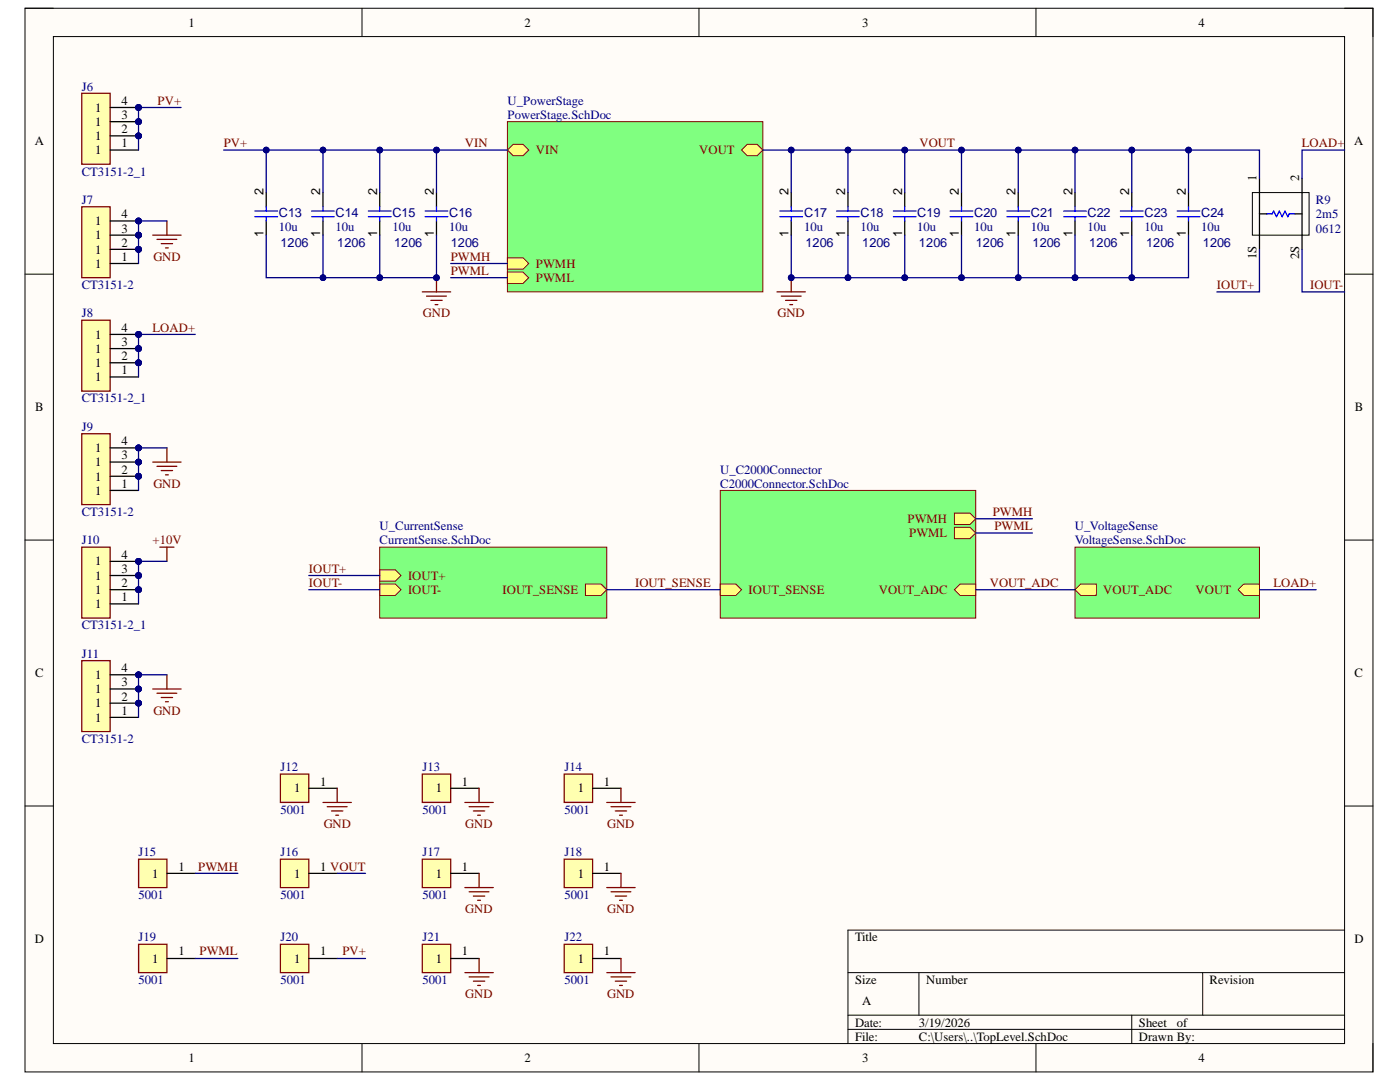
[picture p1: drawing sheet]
<svg xmlns="http://www.w3.org/2000/svg" width="279mm" height="216mm" viewBox="0 0 279 216" stroke-linecap="round" stroke-linejoin="round" font-family="sans-serif">
<defs><g id="words">
<g font-size="2.5">
<text x="37.6" y="5.3">1</text>
<text x="104.7" y="5.3">2</text>
<text x="172.1" y="5.3">3</text>
<text x="239.2" y="5.3">4</text>
<text x="19" y="22.3">1</text>
<text x="24.3" y="23.8">3</text>
<text x="24.3" y="20.9">4</text>
<text x="6.9" y="29">A</text>
<text x="19" y="28">1</text>
<text x="19" y="25.1">1</text>
<text x="24.3" y="29.4">1</text>
<text x="24.3" y="26.5">2</text>
<text x="270.2" y="29">A</text>
<text x="19" y="30.8">1</text>
<text x="52.6" y="39" transform="rotate(-90 52.6 39)">2</text>
<text x="63.9" y="39" transform="rotate(-90 63.9 39)">2</text>
<text x="75.3" y="39" transform="rotate(-90 75.3 39)">2</text>
<text x="86.6" y="39" transform="rotate(-90 86.6 39)">2</text>
<text x="157.4" y="39" transform="rotate(-90 157.4 39)">2</text>
<text x="168.7" y="39" transform="rotate(-90 168.7 39)">2</text>
<text x="180" y="39" transform="rotate(-90 180 39)">2</text>
<text x="191.4" y="39" transform="rotate(-90 191.4 39)">2</text>
<text x="202.7" y="39" transform="rotate(-90 202.7 39)">2</text>
<text x="214" y="39" transform="rotate(-90 214 39)">2</text>
<text x="225.3" y="39" transform="rotate(-90 225.3 39)">2</text>
<text x="236.7" y="39" transform="rotate(-90 236.7 39)">2</text>
<text x="250.8" y="36.2" transform="rotate(-90 250.8 36.2)">1</text>
<text x="259.2" y="36.2" transform="rotate(-90 259.2 36.2)">2</text>
<text x="19" y="47.8">1</text>
<text x="19" y="45">1</text>
<text x="24.3" y="46.4">3</text>
<text x="24.3" y="43.5">4</text>
<text x="52.6" y="47.3" transform="rotate(-90 52.6 47.3)">1</text>
<text x="63.9" y="47.3" transform="rotate(-90 63.9 47.3)">1</text>
<text x="75.3" y="47.3" transform="rotate(-90 75.3 47.3)">1</text>
<text x="86.6" y="47.3" transform="rotate(-90 86.6 47.3)">1</text>
<text x="157.4" y="47.3" transform="rotate(-90 157.4 47.3)">1</text>
<text x="168.7" y="47.3" transform="rotate(-90 168.7 47.3)">1</text>
<text x="180" y="47.3" transform="rotate(-90 180 47.3)">1</text>
<text x="191.4" y="47.3" transform="rotate(-90 191.4 47.3)">1</text>
<text x="202.7" y="47.3" transform="rotate(-90 202.7 47.3)">1</text>
<text x="214" y="47.3" transform="rotate(-90 214 47.3)">1</text>
<text x="225.3" y="47.3" transform="rotate(-90 225.3 47.3)">1</text>
<text x="236.7" y="47.3" transform="rotate(-90 236.7 47.3)">1</text>
<text x="19" y="53.4">1</text>
<text x="19" y="50.6">1</text>
<text x="24.3" y="52">1</text>
<text x="24.3" y="49.2">2</text>
<text x="250.8" y="51.7" transform="rotate(-90 250.8 51.7)">1S</text>
<text x="259.2" y="51.7" transform="rotate(-90 259.2 51.7)">2S</text>
<text x="19" y="70.4">1</text>
<text x="19" y="67.6">1</text>
<text x="24.3" y="71.8">2</text>
<text x="24.3" y="69">3</text>
<text x="24.3" y="66.2">4</text>
<text x="19" y="76.1">1</text>
<text x="19" y="73.3">1</text>
<text x="24.3" y="74.6">1</text>
<text x="7" y="82.1">B</text>
<text x="270.4" y="82.1">B</text>
<text x="24.3" y="88.8">4</text>
<text x="19" y="95.9">1</text>
<text x="19" y="93.1">1</text>
<text x="19" y="90.3">1</text>
<text x="24.3" y="94.5">2</text>
<text x="24.3" y="91.6">3</text>
<text x="19" y="98.7">1</text>
<text x="24.3" y="97.3">1</text>
<text x="19" y="112.8">1</text>
<text x="24.3" y="111.5">4</text>
<text x="19" y="118.5">1</text>
<text x="19" y="115.7">1</text>
<text x="24.3" y="119.9">1</text>
<text x="24.3" y="117.1">2</text>
<text x="24.3" y="114.3">3</text>
<text x="19" y="121.4">1</text>
<text x="7" y="135.1">C</text>
<text x="19" y="135.5">1</text>
<text x="24.3" y="136.9">3</text>
<text x="24.3" y="134.1">4</text>
<text x="270.3" y="135.1">C</text>
<text x="19" y="141.1">1</text>
<text x="19" y="138.3">1</text>
<text x="24.3" y="142.6">1</text>
<text x="24.3" y="139.8">2</text>
<text x="19" y="144">1</text>
<text x="58.7" y="158.1">1</text>
<text x="63.9" y="156.8">1</text>
<text x="87" y="158.1">1</text>
<text x="92.2" y="156.8">1</text>
<text x="115.3" y="158.1">1</text>
<text x="120.5" y="156.8">1</text>
<text x="35.6" y="173.8">1</text>
<text x="63.9" y="173.8">1 VOUT</text>
<text x="92.2" y="173.8">1</text>
<text x="120.5" y="173.8">1</text>
<text x="30.4" y="175.1">1</text>
<text x="58.7" y="175.1">1</text>
<text x="87" y="175.1">1</text>
<text x="115.3" y="175.1">1</text>
<text x="6.9" y="188.2">D</text>
<text x="35.6" y="190.7">1</text>
<text x="63.9" y="190.7">1</text>
<text x="92.2" y="190.7">1</text>
<text x="120.5" y="190.7">1</text>
<text x="170.6" y="187.9">Title</text>
<text x="270.3" y="188.2">D</text>
<text x="30.4" y="192.1">1</text>
<text x="58.7" y="192.1">1</text>
<text x="87" y="192.1">1</text>
<text x="115.3" y="192.1">1</text>
<text x="170.6" y="196.3">Size</text>
<text x="184.8" y="196.3">Number</text>
<text x="241.4" y="196.3">Revision</text>
<text x="172.1" y="200.6">A</text>
<text x="170.6" y="204.9">Date:</text>
<text x="170.6" y="207.6">File:</text>
<text x="183.4" y="204.9">3/19/2026</text>
<text x="183.4" y="207.6">C:\Users\..\TopLevel.SchDoc</text>
<text x="227.3" y="204.9">Sheet</text>
<text x="227.3" y="207.6">Drawn By:</text>
<text x="234.9" y="204.9">of</text>
<text x="37.6" y="211.9">1</text>
<text x="104.7" y="211.9">2</text>
<text x="172.1" y="211.9">3</text>
<text x="239.2" y="211.9">4</text>
</g>
<g font-size="2.5" fill="#000080">
<text x="16.3" y="18.1">J6</text>
<text x="101.3" y="20.9">U_PowerStage</text>
<text x="101.3" y="23.8">PowerStage.SchDoc</text>
<text x="16.3" y="35.1">CT3151-2_1</text>
<text x="16.3" y="40.7">J7</text>
<text x="262.6" y="40.7">R9</text>
<text x="55.6" y="46.1">10u</text>
<text x="55.6" y="43.3">C13</text>
<text x="67" y="46.1">10u</text>
<text x="67" y="43.3">C14</text>
<text x="78.3" y="46.1">10u</text>
<text x="78.3" y="43.3">C15</text>
<text x="89.6" y="46.1">10u</text>
<text x="89.6" y="43.3">C16</text>
<text x="160.5" y="46.1">10u</text>
<text x="160.5" y="43.3">C17</text>
<text x="171.7" y="46.1">10u</text>
<text x="171.7" y="43.3">C18</text>
<text x="183.1" y="46.1">10u</text>
<text x="183.1" y="43.3">C19</text>
<text x="194.4" y="46.1">10u</text>
<text x="194.4" y="43.3">C20</text>
<text x="205.7" y="46.1">10u</text>
<text x="205.7" y="43.3">C21</text>
<text x="217.1" y="46.1">10u</text>
<text x="217.1" y="43.3">C22</text>
<text x="228.4" y="46.1">10u</text>
<text x="228.4" y="43.3">C23</text>
<text x="239.7" y="46.1">10u</text>
<text x="239.7" y="43.3">C24</text>
<text x="262.6" y="43.5">2m5</text>
<text x="262.6" y="46.4">0612</text>
<text x="56" y="49.2">1206</text>
<text x="67.3" y="49.2">1206</text>
<text x="78.6" y="49.2">1206</text>
<text x="90" y="49.2">1206</text>
<text x="160.7" y="49.2">1206</text>
<text x="172.1" y="49.2">1206</text>
<text x="183.4" y="49.2">1206</text>
<text x="194.7" y="49.2">1206</text>
<text x="206.1" y="49.2">1206</text>
<text x="217.4" y="49.2">1206</text>
<text x="228.7" y="49.2">1206</text>
<text x="240.1" y="49.2">1206</text>
<text x="16.3" y="57.6">CT3151-2</text>
<text x="16.3" y="63.3">J8</text>
<text x="16.3" y="80.3">CT3151-2_1</text>
<text x="16.3" y="86">J9</text>
<text x="143.7" y="94.5">U_C2000Connector</text>
<text x="143.7" y="97.3">C2000Connector.SchDoc</text>
<text x="16.3" y="102.9">CT3151-2</text>
<text x="75.8" y="105.8">U_CurrentSense</text>
<text x="214.5" y="105.8">U_VoltageSense</text>
<text x="16.3" y="108.6">J10</text>
<text x="75.8" y="108.6">CurrentSense.SchDoc</text>
<text x="214.5" y="108.6">VoltageSense.SchDoc</text>
<text x="16.3" y="125.6">CT3151-2_1</text>
<text x="16.3" y="131.2">J11</text>
<text x="16.3" y="148.2">CT3151-2</text>
<text x="56" y="153.9">J12</text>
<text x="84.3" y="153.9">J13</text>
<text x="112.6" y="153.9">J14</text>
<text x="56" y="162.4">5001</text>
<text x="84.3" y="162.4">5001</text>
<text x="112.6" y="162.4">5001</text>
<text x="27.6" y="170.9">J15</text>
<text x="56" y="170.9">J16</text>
<text x="84.3" y="170.9">J17</text>
<text x="112.6" y="170.9">J18</text>
<text x="27.6" y="179.3">5001</text>
<text x="56" y="179.3">5001</text>
<text x="84.3" y="179.3">5001</text>
<text x="112.6" y="179.3">5001</text>
<text x="27.6" y="187.9">J19</text>
<text x="56" y="187.9">J20</text>
<text x="84.3" y="187.9">J21</text>
<text x="112.6" y="187.9">J22</text>
<text x="27.6" y="196.3">5001</text>
<text x="56" y="196.3">5001</text>
<text x="84.3" y="196.3">5001</text>
<text x="112.6" y="196.3">5001</text>
</g>
<g font-size="2.5" fill="#800000">
<text x="31.5" y="20.9">PV+</text>
<text x="44.6" y="29.4">PV+</text>
<text x="92.8" y="29.4">VIN</text>
<text x="183.5" y="29.4">VOUT</text>
<text x="259.8" y="29.4">LOAD+</text>
<text x="107" y="30.8">VIN</text>
<text x="139.5" y="30.8">VOUT</text>
<text x="30.6" y="52">GND</text>
<text x="90" y="52">PWMH</text>
<text x="107" y="53.4">PWMH</text>
<text x="90" y="54.9">PWML</text>
<text x="107" y="56.3">PWML</text>
<text x="242.8" y="57.6">IOUT+</text>
<text x="261.4" y="57.6">IOUT-</text>
<text x="84.4" y="63.3">GND</text>
<text x="155.2" y="63.3">GND</text>
<text x="30.4" y="66.2">LOAD+</text>
<text x="30.6" y="97.3">GND</text>
<text x="181.1" y="104.4">PWMH</text>
<text x="181.5" y="107.2">PWML</text>
<text x="198.1" y="102.9">PWMH</text>
<text x="198.5" y="105.8">PWML</text>
<text x="30.4" y="108.6">+10V</text>
<text x="61.6" y="114.3">IOUT+</text>
<text x="61.6" y="117.1">IOUT-</text>
<text x="81.4" y="115.7">IOUT+</text>
<text x="81.4" y="118.5">IOUT-</text>
<text x="100.3" y="118.5">IOUT_SENSE</text>
<text x="126.7" y="117.1">IOUT_SENSE</text>
<text x="149.4" y="118.5">IOUT_SENSE</text>
<text x="175.4" y="118.5">VOUT_ADC</text>
<text x="197.5" y="117.1">VOUT_ADC</text>
<text x="220.2" y="118.5">VOUT_ADC</text>
<text x="238.6" y="118.5">VOUT</text>
<text x="254.2" y="117.1">LOAD+</text>
<text x="30.6" y="142.6">GND</text>
<text x="64.6" y="165.2">GND</text>
<text x="92.8" y="165.2">GND</text>
<text x="121.2" y="165.2">GND</text>
<text x="39.6" y="173.8">PWMH</text>
<text x="92.8" y="182.2">GND</text>
<text x="121.2" y="182.2">GND</text>
<text x="39.8" y="190.7">PWML</text>
<text x="68.3" y="190.7">PV+</text>
<text x="92.8" y="199.2">GND</text>
<text x="121.2" y="199.2">GND</text>
</g>
</g></defs>
<path d="M5 1.6h269v212.3h-269z" fill-rule="evenodd" fill="#fffcf8"/>
<path d="M5 1.6h269v212.3h-269z" fill="none" stroke="#000" stroke-width=".2"/>
<path d="M10.7 7.3h257.6v200.9h-257.6z" fill-rule="evenodd" fill="#fffcf8"/>
<g fill="none" stroke="#000" stroke-width=".2">
<path d="M5 1.6h5.7M10.7 7.3h257.6v200.9h-257.6zM72.2 1.6v5.7M139.5 1.6v5.7M206.8 1.6v5.7M268.3 1.6h5.7v5.7M5 54.7h5.7M268.3 54.7h5.7M5 107.8h5.7M268.3 107.8h5.7M5 160.8h5.7M268.3 160.8h5.7"/>
<path d="M169.2 194.1h99.1M183.4 194.1v8.5M240 194.1v8.5M268.3 185.6h-99.1v22.6M72.2 208.2v5.7M139.5 208.2v5.7M169.2 202.6h99.1M169.2 205.4h99.1M206.8 208.2v5.7M225.9 202.6v5.6M274 208.2v5.7"/>
</g>
<path d="M101.3 24.3h50.9v33.9h-50.9z" fill-rule="evenodd" fill="#80ff80"/>
<path d="M101.3 24.3h50.9v33.9h-50.9z" fill="none" stroke="#800000" stroke-width=".2"/>
<path d="M101.3 51.4h3.1l1.1 1.2-1.1 1.1h-3.1z" fill-rule="evenodd" fill="#ffff80"/>
<path d="M101.3 51.4h3.1l1.1 1.2-1.1 1.1h-3.1z" fill="none" stroke="#800000" stroke-width=".2"/>
<path d="M101.3 54.3h3.1l1.1 1.1-1.1 1.1h-3.1z" fill-rule="evenodd" fill="#ffff80"/>
<path d="M101.3 54.3h3.1l1.1 1.1-1.1 1.1h-3.1z" fill="none" stroke="#800000" stroke-width=".2"/>
<path d="M101.3 29.9l1.1-1.1h2l1.1 1.1-1.1 1.2h-2z" fill-rule="evenodd" fill="#ffff80"/>
<path d="M101.3 29.9l1.1-1.1h2l1.1 1.1-1.1 1.2h-2z" fill="none" stroke="#800000" stroke-width=".2"/>
<path d="M149.1 28.8h2l1.1 1.1-1.1 1.2h-2l-1.1-1.2z" fill-rule="evenodd" fill="#ffff80"/>
<path d="M149.1 28.8h2l1.1 1.1-1.1 1.2h-2l-1.1-1.2z" fill="none" stroke="#800000" stroke-width=".2"/>
<circle cx="27.6" cy="49.7" r=".57" fill="#000080"/>
<circle cx="27.6" cy="49.7" r=".57" fill="none" stroke="#000080" stroke-width=".2"/>
<circle cx="27.6" cy="46.9" r=".57" fill="#000080"/>
<circle cx="27.6" cy="46.9" r=".57" fill="none" stroke="#000080" stroke-width=".2"/>
<circle cx="27.6" cy="44.1" r=".57" fill="#000080"/>
<circle cx="27.6" cy="44.1" r=".57" fill="none" stroke="#000080" stroke-width=".2"/>
<path d="M16.3 41.3h5.7v14.1h-5.7z" fill-rule="evenodd" fill="#ffffb0"/>
<path d="M16.3 41.3h5.7v14.1h-5.7z" fill="none" stroke="#800000" stroke-width=".25"/>
<path d="M22 52.6h5.6M22 49.8h5.6" fill="none" stroke="#000" stroke-width=".25"/>
<circle cx="27.6" cy="49.7" r=".57" fill="#000080"/>
<circle cx="27.6" cy="49.7" r=".57" fill="none" stroke="#000080" stroke-width=".2"/>
<path d="M22 46.9h5.6" fill="none" stroke="#000" stroke-width=".25"/>
<circle cx="27.6" cy="46.9" r=".57" fill="#000080"/>
<circle cx="27.6" cy="46.9" r=".57" fill="none" stroke="#000080" stroke-width=".2"/>
<path d="M22 44.1h5.6" fill="none" stroke="#000" stroke-width=".25"/>
<circle cx="27.6" cy="44.1" r=".57" fill="#000080"/>
<circle cx="27.6" cy="44.1" r=".57" fill="none" stroke="#000080" stroke-width=".2"/>
<circle cx="27.6" cy="95" r=".57" fill="#000080"/>
<circle cx="27.6" cy="95" r=".57" fill="none" stroke="#000080" stroke-width=".2"/>
<circle cx="27.6" cy="92.2" r=".57" fill="#000080"/>
<circle cx="27.6" cy="92.2" r=".57" fill="none" stroke="#000080" stroke-width=".2"/>
<circle cx="27.6" cy="89.4" r=".57" fill="#000080"/>
<circle cx="27.6" cy="89.4" r=".57" fill="none" stroke="#000080" stroke-width=".2"/>
<path d="M16.3 86.5h5.7v14.2h-5.7z" fill-rule="evenodd" fill="#ffffb0"/>
<path d="M16.3 86.5h5.7v14.2h-5.7z" fill="none" stroke="#800000" stroke-width=".25"/>
<path d="M22 97.9h5.6M22 95h5.6" fill="none" stroke="#000" stroke-width=".25"/>
<circle cx="27.6" cy="95" r=".57" fill="#000080"/>
<circle cx="27.6" cy="95" r=".57" fill="none" stroke="#000080" stroke-width=".2"/>
<path d="M22 92.2h5.6" fill="none" stroke="#000" stroke-width=".25"/>
<circle cx="27.6" cy="92.2" r=".57" fill="#000080"/>
<circle cx="27.6" cy="92.2" r=".57" fill="none" stroke="#000080" stroke-width=".2"/>
<path d="M22 89.4h5.6" fill="none" stroke="#000" stroke-width=".25"/>
<circle cx="27.6" cy="89.4" r=".57" fill="#000080"/>
<circle cx="27.6" cy="89.4" r=".57" fill="none" stroke="#000080" stroke-width=".2"/>
<circle cx="27.6" cy="72.4" r=".57" fill="#000080"/>
<circle cx="27.6" cy="72.4" r=".57" fill="none" stroke="#000080" stroke-width=".2"/>
<circle cx="27.6" cy="69.6" r=".57" fill="#000080"/>
<circle cx="27.6" cy="69.6" r=".57" fill="none" stroke="#000080" stroke-width=".2"/>
<circle cx="27.6" cy="66.7" r=".57" fill="#000080"/>
<circle cx="27.6" cy="66.7" r=".57" fill="none" stroke="#000080" stroke-width=".2"/>
<path d="M16.3 63.9h5.7v14.2h-5.7z" fill-rule="evenodd" fill="#ffffb0"/>
<path d="M16.3 63.9h5.7v14.2h-5.7z" fill="none" stroke="#800000" stroke-width=".25"/>
<path d="M22 75.2h5.6M22 72.4h5.6" fill="none" stroke="#000" stroke-width=".25"/>
<circle cx="27.6" cy="72.4" r=".57" fill="#000080"/>
<circle cx="27.6" cy="72.4" r=".57" fill="none" stroke="#000080" stroke-width=".2"/>
<path d="M22 69.6h5.6" fill="none" stroke="#000" stroke-width=".25"/>
<circle cx="27.6" cy="69.6" r=".57" fill="#000080"/>
<circle cx="27.6" cy="69.6" r=".57" fill="none" stroke="#000080" stroke-width=".2"/>
<path d="M22 66.7h5.6" fill="none" stroke="#000" stroke-width=".25"/>
<circle cx="27.6" cy="66.7" r=".57" fill="#000080"/>
<circle cx="27.6" cy="66.7" r=".57" fill="none" stroke="#000080" stroke-width=".2"/>
<circle cx="27.6" cy="27.1" r=".57" fill="#000080"/>
<circle cx="27.6" cy="27.1" r=".57" fill="none" stroke="#000080" stroke-width=".2"/>
<circle cx="27.6" cy="24.3" r=".57" fill="#000080"/>
<circle cx="27.6" cy="24.3" r=".57" fill="none" stroke="#000080" stroke-width=".2"/>
<circle cx="27.6" cy="21.4" r=".57" fill="#000080"/>
<circle cx="27.6" cy="21.4" r=".57" fill="none" stroke="#000080" stroke-width=".2"/>
<path d="M16.3 18.6h5.7v14.2h-5.7z" fill-rule="evenodd" fill="#ffffb0"/>
<path d="M16.3 18.6h5.7v14.2h-5.7z" fill="none" stroke="#800000" stroke-width=".25"/>
<path d="M22 29.9h5.6M22 27.1h5.6" fill="none" stroke="#000" stroke-width=".25"/>
<circle cx="27.6" cy="27.1" r=".57" fill="#000080"/>
<circle cx="27.6" cy="27.1" r=".57" fill="none" stroke="#000080" stroke-width=".2"/>
<path d="M22 24.3h5.6" fill="none" stroke="#000" stroke-width=".25"/>
<circle cx="27.6" cy="24.3" r=".57" fill="#000080"/>
<circle cx="27.6" cy="24.3" r=".57" fill="none" stroke="#000080" stroke-width=".2"/>
<path d="M22 21.4h5.6" fill="none" stroke="#000" stroke-width=".25"/>
<circle cx="27.6" cy="21.4" r=".57" fill="#000080"/>
<circle cx="27.6" cy="21.4" r=".57" fill="none" stroke="#000080" stroke-width=".2"/>
<path d="M30.5 46.9h5.6M31.3 47.8h4M32.2 48.6h2.2M33 49.5h.6M33.3 44.1v2.8M30.5 92.2h5.6M31.3 93.1h4M32.2 93.9h2.2M33 94.7h.6M33.3 89.4v2.8" fill="none" stroke="#800000" stroke-width=".25"/>
<path d="M27.6 171.4h5.7v5.7h-5.7z" fill-rule="evenodd" fill="#ffffb0"/>
<path d="M27.6 171.4h5.7v5.7h-5.7z" fill="none" stroke="#800000" stroke-width=".25"/>
<path d="M33.3 174.3h5.7" fill="none" stroke="#000" stroke-width=".25"/>
<path d="M27.6 188.4h5.7v5.7h-5.7z" fill-rule="evenodd" fill="#ffffb0"/>
<path d="M27.6 188.4h5.7v5.7h-5.7z" fill="none" stroke="#800000" stroke-width=".25"/>
<path d="M33.3 191.3h5.7" fill="none" stroke="#000" stroke-width=".25"/>
<path d="M56 154.5h5.6v5.6h-5.6z" fill-rule="evenodd" fill="#ffffb0"/>
<path d="M56 154.5h5.6v5.6h-5.6z" fill="none" stroke="#800000" stroke-width=".25"/>
<path d="M61.6 157.3h5.7" fill="none" stroke="#000" stroke-width=".25"/>
<path d="M56 171.4h5.6v5.7h-5.6z" fill-rule="evenodd" fill="#ffffb0"/>
<path d="M56 171.4h5.6v5.7h-5.6z" fill="none" stroke="#800000" stroke-width=".25"/>
<path d="M61.6 174.3h5.7" fill="none" stroke="#000" stroke-width=".25"/>
<path d="M56 188.4h5.6v5.7h-5.6z" fill-rule="evenodd" fill="#ffffb0"/>
<path d="M56 188.4h5.6v5.7h-5.6z" fill="none" stroke="#800000" stroke-width=".25"/>
<path d="M61.6 191.3h5.7" fill="none" stroke="#000" stroke-width=".25"/>
<path d="M84.3 154.5h5.6v5.6h-5.6z" fill-rule="evenodd" fill="#ffffb0"/>
<path d="M84.3 154.5h5.6v5.6h-5.6z" fill="none" stroke="#800000" stroke-width=".25"/>
<path d="M89.9 157.3h5.7" fill="none" stroke="#000" stroke-width=".25"/>
<path d="M84.3 171.4h5.6v5.7h-5.6z" fill-rule="evenodd" fill="#ffffb0"/>
<path d="M84.3 171.4h5.6v5.7h-5.6z" fill="none" stroke="#800000" stroke-width=".25"/>
<path d="M89.9 174.3h5.7" fill="none" stroke="#000" stroke-width=".25"/>
<path d="M84.3 188.4h5.6v5.7h-5.6z" fill-rule="evenodd" fill="#ffffb0"/>
<path d="M84.3 188.4h5.6v5.7h-5.6z" fill="none" stroke="#800000" stroke-width=".25"/>
<path d="M89.9 191.3h5.7" fill="none" stroke="#000" stroke-width=".25"/>
<path d="M112.6 154.5h5.7v5.6h-5.7z" fill-rule="evenodd" fill="#ffffb0"/>
<path d="M112.6 154.5h5.7v5.6h-5.7z" fill="none" stroke="#800000" stroke-width=".25"/>
<path d="M118.3 157.3h5.6" fill="none" stroke="#000" stroke-width=".25"/>
<path d="M112.6 171.4h5.7v5.7h-5.7z" fill-rule="evenodd" fill="#ffffb0"/>
<path d="M112.6 171.4h5.7v5.7h-5.7z" fill="none" stroke="#800000" stroke-width=".25"/>
<path d="M118.3 174.3h5.6" fill="none" stroke="#000" stroke-width=".25"/>
<path d="M112.6 188.4h5.7v5.7h-5.7z" fill-rule="evenodd" fill="#ffffb0"/>
<g fill="none" stroke="#800000" stroke-width=".25">
<path d="M67.3 157.3v2.8M95.6 157.3v2.8M123.9 157.3v2.8M64.5 160.1h5.6M65.3 161h4M66.2 161.8h2.2M67 162.7h.6M92.8 160.1h5.6M92.8 177.1h5.6M93.6 161h4M93.6 177.9h4M94.5 161.8h2.2"/>
<path d="M94.5 178.8h2.2M95.3 162.7h.6M95.3 179.6h.6M95.6 174.3v2.8M121.1 160.1h5.7M121.1 177.1h5.7M121.9 161h4M121.9 177.9h4M122.8 161.8h2.3M122.8 178.8h2.3M123.6 162.7h.6M123.6 179.6h.6"/>
<path d="M123.9 174.3v2.8M92.8 194.1h5.6M93.6 194.9h4M94.5 195.8h2.2M95.3 196.6h.6M95.6 191.3v2.8M112.6 188.4h5.7v5.7h-5.7zM121.1 194.1h5.7M121.9 194.9h4M122.8 195.8h2.3M123.6 196.6h.6M123.9 191.3v2.8"/>
</g>
<path d="M118.3 191.3h5.6" fill="none" stroke="#000" stroke-width=".25"/>
<path d="M75.8 109.2h45.3v14.1h-45.3z" fill-rule="evenodd" fill="#80ff80"/>
<path d="M75.8 109.2h45.3v14.1h-45.3z" fill="none" stroke="#800000" stroke-width=".2"/>
<path d="M75.8 113.7h3.1l1.1 1.1-1.1 1.2h-3.1z" fill-rule="evenodd" fill="#ffff80"/>
<path d="M75.8 113.7h3.1l1.1 1.1-1.1 1.2h-3.1z" fill="none" stroke="#800000" stroke-width=".2"/>
<path d="M75.8 116.5h3.1l1.1 1.2-1.1 1.1h-3.1z" fill-rule="evenodd" fill="#ffff80"/>
<path d="M75.8 116.5h3.1l1.1 1.2-1.1 1.1h-3.1z" fill="none" stroke="#800000" stroke-width=".2"/>
<path d="M116.8 116.5h3.2l1.1 1.2-1.1 1.1h-3.2z" fill-rule="evenodd" fill="#ffff80"/>
<path d="M116.8 116.5h3.2l1.1 1.2-1.1 1.1h-3.2z" fill="none" stroke="#800000" stroke-width=".2"/>
<path d="M143.7 97.9h51v25.4h-51z" fill-rule="evenodd" fill="#80ff80"/>
<path d="M143.7 97.9h51v25.4h-51z" fill="none" stroke="#800000" stroke-width=".2"/>
<path d="M190.5 117.7l1.1-1.2h3.1v2.3h-3.1z" fill-rule="evenodd" fill="#ffff80"/>
<path d="M190.5 117.7l1.1-1.2h3.1v2.3h-3.1z" fill="none" stroke="#800000" stroke-width=".2"/>
<path d="M190.5 102.4h3.1l1.1 1.1-1.1 1.1h-3.1z" fill-rule="evenodd" fill="#ffff80"/>
<path d="M190.5 102.4h3.1l1.1 1.1-1.1 1.1h-3.1z" fill="none" stroke="#800000" stroke-width=".2"/>
<path d="M143.7 116.5h3.2l1.1 1.2-1.1 1.1h-3.2z" fill-rule="evenodd" fill="#ffff80"/>
<path d="M143.7 116.5h3.2l1.1 1.2-1.1 1.1h-3.2z" fill="none" stroke="#800000" stroke-width=".2"/>
<path d="M190.5 105.2h3.1l1.1 1.1-1.1 1.2h-3.1z" fill-rule="evenodd" fill="#ffff80"/>
<path d="M190.5 105.2h3.1l1.1 1.1-1.1 1.2h-3.1z" fill="none" stroke="#800000" stroke-width=".2"/>
<path d="M214.5 109.2h36.9v14.1h-36.9z" fill-rule="evenodd" fill="#80ff80"/>
<path d="M214.5 109.2h36.9v14.1h-36.9z" fill="none" stroke="#800000" stroke-width=".2"/>
<path d="M247.1 117.7l1.1-1.2h3.2v2.3h-3.2z" fill-rule="evenodd" fill="#ffff80"/>
<path d="M247.1 117.7l1.1-1.2h3.2v2.3h-3.2z" fill="none" stroke="#800000" stroke-width=".2"/>
<path d="M214.5 117.7l1.2-1.2h3.1v2.3h-3.1z" fill-rule="evenodd" fill="#ffff80"/>
<path d="M214.5 117.7l1.2-1.2h3.1v2.3h-3.1z" fill="none" stroke="#800000" stroke-width=".2"/>
<g fill="none" stroke="#000" stroke-width=".25">
<path d="M53.1 38.4v2.9M64.5 38.4v2.9M75.8 38.4v2.9M87.1 38.4v2.9M157.9 38.4v2.9M169.2 38.4v2.9M251.4 35.6v14.2M259.9 35.6v14.2M53.1 44.1v2.8M64.5 44.1v2.8M75.8 44.1v2.8M87.1 44.1v2.8"/>
<path d="M157.9 44.1v2.8M169.2 44.1v2.8M251.4 42.7h1.4M258.4 42.7h1.5"/>
</g>
<g fill="none" stroke="#00f" stroke-width=".25">
<path d="M50.9 42.1h4.5M50.9 43.2h4.5M53.1 41.3v.8M53.1 43.2v.9M62.2 42.1h4.5M62.2 43.2h4.5M64.5 41.3v.8M64.5 43.2v.9M73.5 42.1h4.6M73.5 43.2h4.6M75.8 41.3v.8M75.8 43.2v.9"/>
<path d="M84.8 42.1h4.6M84.8 43.2h4.6M87.1 41.3v.8M87.1 43.2v.9M155.6 42.1h4.6M155.6 43.2h4.6M157.9 41.3v.8M157.9 43.2v.9M167 42.1h4.5M167 43.2h4.5M169.2 41.3v.8M169.2 43.2v.9"/>
<path d="M252.8 42.7h1.1l.3-.6 .5 1.1 .6-1.1 .6 1.1 .5-1.1 .6 1.1 .3-.5h1.1"/>
</g>
<path d="M249.9 38.4h11.4v8.5h-11.4z" fill="none" stroke="#000" stroke-width=".2"/>
<path d="M84.3 58.2h5.6M85.1 59.1h4M86 59.9h2.2M87.1 55.4v2.8M86.8 60.8h.6" fill="none" stroke="#800000" stroke-width=".25"/>
<circle cx="87.1" cy="55.4" r=".57" fill="#000080"/>
<circle cx="87.1" cy="55.4" r=".57" fill="none" stroke="#000080" stroke-width=".2"/>
<path d="M155.1 58.2h5.6M155.9 59.1h4M156.8 59.9h2.2M157.9 55.4v2.8M157.6 60.8h.6" fill="none" stroke="#800000" stroke-width=".25"/>
<circle cx="157.9" cy="55.4" r=".57" fill="#000080"/>
<circle cx="157.9" cy="55.4" r=".57" fill="none" stroke="#000080" stroke-width=".2"/>
<circle cx="27.6" cy="140.3" r=".57" fill="#000080"/>
<circle cx="27.6" cy="140.3" r=".57" fill="none" stroke="#000080" stroke-width=".2"/>
<circle cx="27.6" cy="137.5" r=".57" fill="#000080"/>
<circle cx="27.6" cy="137.5" r=".57" fill="none" stroke="#000080" stroke-width=".2"/>
<circle cx="27.6" cy="134.6" r=".57" fill="#000080"/>
<circle cx="27.6" cy="134.6" r=".57" fill="none" stroke="#000080" stroke-width=".2"/>
<path d="M16.3 131.8h5.7v14.2h-5.7z" fill-rule="evenodd" fill="#ffffb0"/>
<path d="M16.3 131.8h5.7v14.2h-5.7z" fill="none" stroke="#800000" stroke-width=".25"/>
<path d="M22 143.1h5.6M22 140.3h5.6" fill="none" stroke="#000" stroke-width=".25"/>
<circle cx="27.6" cy="140.3" r=".57" fill="#000080"/>
<circle cx="27.6" cy="140.3" r=".57" fill="none" stroke="#000080" stroke-width=".2"/>
<path d="M22 137.5h5.6" fill="none" stroke="#000" stroke-width=".25"/>
<circle cx="27.6" cy="137.5" r=".57" fill="#000080"/>
<circle cx="27.6" cy="137.5" r=".57" fill="none" stroke="#000080" stroke-width=".2"/>
<path d="M22 134.6h5.6" fill="none" stroke="#000" stroke-width=".25"/>
<circle cx="27.6" cy="134.6" r=".57" fill="#000080"/>
<circle cx="27.6" cy="134.6" r=".57" fill="none" stroke="#000080" stroke-width=".2"/>
<circle cx="27.6" cy="117.7" r=".57" fill="#000080"/>
<circle cx="27.6" cy="117.7" r=".57" fill="none" stroke="#000080" stroke-width=".2"/>
<circle cx="27.6" cy="114.8" r=".57" fill="#000080"/>
<circle cx="27.6" cy="114.8" r=".57" fill="none" stroke="#000080" stroke-width=".2"/>
<circle cx="27.6" cy="112" r=".57" fill="#000080"/>
<circle cx="27.6" cy="112" r=".57" fill="none" stroke="#000080" stroke-width=".2"/>
<path d="M16.3 109.2h5.7v14.1h-5.7z" fill-rule="evenodd" fill="#ffffb0"/>
<path d="M16.3 109.2h5.7v14.1h-5.7z" fill="none" stroke="#800000" stroke-width=".25"/>
<path d="M22 117.7h5.6M22 120.5h5.6" fill="none" stroke="#000" stroke-width=".25"/>
<circle cx="27.6" cy="117.7" r=".57" fill="#000080"/>
<circle cx="27.6" cy="117.7" r=".57" fill="none" stroke="#000080" stroke-width=".2"/>
<path d="M22 114.8h5.6" fill="none" stroke="#000" stroke-width=".25"/>
<circle cx="27.6" cy="114.8" r=".57" fill="#000080"/>
<circle cx="27.6" cy="114.8" r=".57" fill="none" stroke="#000080" stroke-width=".2"/>
<path d="M22 112h5.6" fill="none" stroke="#000" stroke-width=".25"/>
<circle cx="27.6" cy="112" r=".57" fill="#000080"/>
<circle cx="27.6" cy="112" r=".57" fill="none" stroke="#000080" stroke-width=".2"/>
<path d="M31.9 109.2h2.8M33.3 109.2v2.8M30.5 137.5h5.6M31.3 138.3h4M32.2 139.2h2.2M33.3 134.6v2.9M33 140h.6" fill="none" stroke="#800000" stroke-width=".25"/>
<path d="M180.6 38.4v2.9M191.9 38.4v2.9M203.2 38.4v2.9M214.5 38.4v2.9M225.9 38.4v2.9M237.2 38.4v2.9M180.6 44.1v2.8M191.9 44.1v2.8M203.2 44.1v2.8M214.5 44.1v2.8M225.9 44.1v2.8M237.2 44.1v2.8" fill="none" stroke="#000" stroke-width=".25"/>
<g fill="none" stroke="#00f" stroke-width=".25">
<path d="M178.3 42.1h4.5M178.3 43.2h4.5M180.6 41.3v.8M180.6 43.2v.9M189.6 42.1h4.6M189.6 43.2h4.6M191.9 41.3v.8M191.9 43.2v.9M200.9 42.1h4.6M200.9 43.2h4.6M203.2 41.3v.8M203.2 43.2v.9"/>
<path d="M212.3 42.1h4.5M212.3 43.2h4.5M214.5 41.3v.8M214.5 43.2v.9M223.6 42.1h4.5M223.6 43.2h4.5M225.9 41.3v.8M225.9 43.2v.9M234.9 42.1h4.6M234.9 43.2h4.6M237.2 41.3v.8M237.2 43.2v.9"/>
</g>
<path d="M27.6 27.1v2.8" fill="none" stroke="#000080" stroke-width=".25"/>
<circle cx="27.6" cy="27.1" r=".57" fill="#000080"/>
<circle cx="27.6" cy="27.1" r=".57" fill="none" stroke="#000080" stroke-width=".2"/>
<path d="M27.6 24.3v2.8" fill="none" stroke="#000080" stroke-width=".25"/>
<circle cx="27.6" cy="24.3" r=".57" fill="#000080"/>
<circle cx="27.6" cy="24.3" r=".57" fill="none" stroke="#000080" stroke-width=".2"/>
<circle cx="27.6" cy="27.1" r=".57" fill="#000080"/>
<circle cx="27.6" cy="27.1" r=".57" fill="none" stroke="#000080" stroke-width=".2"/>
<path d="M27.6 21.4v2.9" fill="none" stroke="#000080" stroke-width=".25"/>
<circle cx="27.6" cy="21.4" r=".57" fill="#000080"/>
<circle cx="27.6" cy="21.4" r=".57" fill="none" stroke="#000080" stroke-width=".2"/>
<circle cx="27.6" cy="24.3" r=".57" fill="#000080"/>
<circle cx="27.6" cy="24.3" r=".57" fill="none" stroke="#000080" stroke-width=".2"/>
<path d="M27.6 49.8v2.8" fill="none" stroke="#000080" stroke-width=".25"/>
<circle cx="27.6" cy="49.7" r=".57" fill="#000080"/>
<circle cx="27.6" cy="49.7" r=".57" fill="none" stroke="#000080" stroke-width=".2"/>
<path d="M27.6 46.9v2.9" fill="none" stroke="#000080" stroke-width=".25"/>
<circle cx="27.6" cy="49.7" r=".57" fill="#000080"/>
<circle cx="27.6" cy="49.7" r=".57" fill="none" stroke="#000080" stroke-width=".2"/>
<circle cx="27.6" cy="46.9" r=".57" fill="#000080"/>
<circle cx="27.6" cy="46.9" r=".57" fill="none" stroke="#000080" stroke-width=".2"/>
<path d="M27.6 72.4v2.8" fill="none" stroke="#000080" stroke-width=".25"/>
<circle cx="27.6" cy="72.4" r=".57" fill="#000080"/>
<circle cx="27.6" cy="72.4" r=".57" fill="none" stroke="#000080" stroke-width=".2"/>
<path d="M27.6 69.6v2.8" fill="none" stroke="#000080" stroke-width=".25"/>
<circle cx="27.6" cy="72.4" r=".57" fill="#000080"/>
<circle cx="27.6" cy="72.4" r=".57" fill="none" stroke="#000080" stroke-width=".2"/>
<circle cx="27.6" cy="69.6" r=".57" fill="#000080"/>
<circle cx="27.6" cy="69.6" r=".57" fill="none" stroke="#000080" stroke-width=".2"/>
<path d="M27.6 66.7v2.9" fill="none" stroke="#000080" stroke-width=".25"/>
<circle cx="27.6" cy="69.6" r=".57" fill="#000080"/>
<circle cx="27.6" cy="69.6" r=".57" fill="none" stroke="#000080" stroke-width=".2"/>
<circle cx="27.6" cy="66.7" r=".57" fill="#000080"/>
<circle cx="27.6" cy="66.7" r=".57" fill="none" stroke="#000080" stroke-width=".2"/>
<path d="M27.6 95v2.9" fill="none" stroke="#000080" stroke-width=".25"/>
<circle cx="27.6" cy="95" r=".57" fill="#000080"/>
<circle cx="27.6" cy="95" r=".57" fill="none" stroke="#000080" stroke-width=".2"/>
<path d="M27.6 92.2v2.8" fill="none" stroke="#000080" stroke-width=".25"/>
<circle cx="27.6" cy="95" r=".57" fill="#000080"/>
<circle cx="27.6" cy="95" r=".57" fill="none" stroke="#000080" stroke-width=".2"/>
<circle cx="27.6" cy="92.2" r=".57" fill="#000080"/>
<circle cx="27.6" cy="92.2" r=".57" fill="none" stroke="#000080" stroke-width=".2"/>
<path d="M27.6 89.4v2.8" fill="none" stroke="#000080" stroke-width=".25"/>
<circle cx="27.6" cy="92.2" r=".57" fill="#000080"/>
<circle cx="27.6" cy="92.2" r=".57" fill="none" stroke="#000080" stroke-width=".2"/>
<circle cx="27.6" cy="89.4" r=".57" fill="#000080"/>
<circle cx="27.6" cy="89.4" r=".57" fill="none" stroke="#000080" stroke-width=".2"/>
<g fill="none" stroke="#000080" stroke-width=".25">
<path d="M268.3 29.9h-8.4v5.7M89.9 52.6h11.4M89.9 55.4h11.4M251.4 49.8v8.4h-8.5M259.9 49.8v8.4h8.4M27.6 117.7v2.8M61.6 117.7h14.2M61.6 114.8h14.2M121.1 117.7h22.6M194.7 117.7h19.8M194.7 106.3h11.3M194.7 103.5h11.3"/>
<path d="M251.4 117.7h11.3M39 174.3h8.5M67.3 174.3h5.7M39 191.3h8.5M67.3 191.3h5.7"/>
</g>
<circle cx="27.6" cy="117.7" r=".57" fill="#000080"/>
<circle cx="27.6" cy="117.7" r=".57" fill="none" stroke="#000080" stroke-width=".2"/>
<path d="M27.6 114.8v2.9" fill="none" stroke="#000080" stroke-width=".25"/>
<circle cx="27.6" cy="117.7" r=".57" fill="#000080"/>
<circle cx="27.6" cy="117.7" r=".57" fill="none" stroke="#000080" stroke-width=".2"/>
<circle cx="27.6" cy="114.8" r=".57" fill="#000080"/>
<circle cx="27.6" cy="114.8" r=".57" fill="none" stroke="#000080" stroke-width=".2"/>
<path d="M27.6 112v2.8" fill="none" stroke="#000080" stroke-width=".25"/>
<circle cx="27.6" cy="114.8" r=".57" fill="#000080"/>
<circle cx="27.6" cy="114.8" r=".57" fill="none" stroke="#000080" stroke-width=".2"/>
<circle cx="27.6" cy="112" r=".57" fill="#000080"/>
<circle cx="27.6" cy="112" r=".57" fill="none" stroke="#000080" stroke-width=".2"/>
<path d="M27.6 140.3v2.8" fill="none" stroke="#000080" stroke-width=".25"/>
<circle cx="27.6" cy="140.3" r=".57" fill="#000080"/>
<circle cx="27.6" cy="140.3" r=".57" fill="none" stroke="#000080" stroke-width=".2"/>
<path d="M27.6 137.5v2.8" fill="none" stroke="#000080" stroke-width=".25"/>
<circle cx="27.6" cy="140.3" r=".57" fill="#000080"/>
<circle cx="27.6" cy="140.3" r=".57" fill="none" stroke="#000080" stroke-width=".2"/>
<circle cx="27.6" cy="137.5" r=".57" fill="#000080"/>
<circle cx="27.6" cy="137.5" r=".57" fill="none" stroke="#000080" stroke-width=".2"/>
<path d="M27.6 134.6v2.9" fill="none" stroke="#000080" stroke-width=".25"/>
<circle cx="27.6" cy="137.5" r=".57" fill="#000080"/>
<circle cx="27.6" cy="137.5" r=".57" fill="none" stroke="#000080" stroke-width=".2"/>
<circle cx="27.6" cy="134.6" r=".57" fill="#000080"/>
<circle cx="27.6" cy="134.6" r=".57" fill="none" stroke="#000080" stroke-width=".2"/>
<path d="M53.1 29.9v8.5" fill="none" stroke="#000080" stroke-width=".25"/>
<circle cx="53.1" cy="29.9" r=".57" fill="#000080"/>
<circle cx="53.1" cy="29.9" r=".57" fill="none" stroke="#000080" stroke-width=".2"/>
<path d="M53.1 46.9v8.5h34v-8.5" fill="none" stroke="#000080" stroke-width=".25"/>
<circle cx="64.5" cy="55.4" r=".57" fill="#000080"/>
<circle cx="64.5" cy="55.4" r=".57" fill="none" stroke="#000080" stroke-width=".2"/>
<circle cx="75.8" cy="55.4" r=".57" fill="#000080"/>
<circle cx="75.8" cy="55.4" r=".57" fill="none" stroke="#000080" stroke-width=".2"/>
<circle cx="87.1" cy="55.4" r=".57" fill="#000080"/>
<circle cx="87.1" cy="55.4" r=".57" fill="none" stroke="#000080" stroke-width=".2"/>
<path d="M157.9 46.9v8.5h34v-8.5" fill="none" stroke="#000080" stroke-width=".25"/>
<circle cx="157.9" cy="55.4" r=".57" fill="#000080"/>
<circle cx="157.9" cy="55.4" r=".57" fill="none" stroke="#000080" stroke-width=".2"/>
<circle cx="169.2" cy="55.4" r=".57" fill="#000080"/>
<circle cx="169.2" cy="55.4" r=".57" fill="none" stroke="#000080" stroke-width=".2"/>
<circle cx="180.6" cy="55.4" r=".57" fill="#000080"/>
<circle cx="180.6" cy="55.4" r=".57" fill="none" stroke="#000080" stroke-width=".2"/>
<circle cx="191.9" cy="55.4" r=".57" fill="#000080"/>
<circle cx="191.9" cy="55.4" r=".57" fill="none" stroke="#000080" stroke-width=".2"/>
<path d="M64.5 46.9v8.5" fill="none" stroke="#000080" stroke-width=".25"/>
<circle cx="64.5" cy="55.4" r=".57" fill="#000080"/>
<circle cx="64.5" cy="55.4" r=".57" fill="none" stroke="#000080" stroke-width=".2"/>
<path d="M64.5 29.9v8.5" fill="none" stroke="#000080" stroke-width=".25"/>
<circle cx="64.5" cy="29.9" r=".57" fill="#000080"/>
<circle cx="64.5" cy="29.9" r=".57" fill="none" stroke="#000080" stroke-width=".2"/>
<path d="M75.8 46.9v8.5" fill="none" stroke="#000080" stroke-width=".25"/>
<circle cx="75.8" cy="55.4" r=".57" fill="#000080"/>
<circle cx="75.8" cy="55.4" r=".57" fill="none" stroke="#000080" stroke-width=".2"/>
<path d="M75.8 29.9v8.5" fill="none" stroke="#000080" stroke-width=".25"/>
<circle cx="75.8" cy="29.9" r=".57" fill="#000080"/>
<circle cx="75.8" cy="29.9" r=".57" fill="none" stroke="#000080" stroke-width=".2"/>
<path d="M87.1 29.9v8.5" fill="none" stroke="#000080" stroke-width=".25"/>
<circle cx="87.1" cy="29.9" r=".57" fill="#000080"/>
<circle cx="87.1" cy="29.9" r=".57" fill="none" stroke="#000080" stroke-width=".2"/>
<path d="M44.6 29.9h56.7" fill="none" stroke="#000080" stroke-width=".25"/>
<circle cx="53.1" cy="29.9" r=".57" fill="#000080"/>
<circle cx="53.1" cy="29.9" r=".57" fill="none" stroke="#000080" stroke-width=".2"/>
<circle cx="64.5" cy="29.9" r=".57" fill="#000080"/>
<circle cx="64.5" cy="29.9" r=".57" fill="none" stroke="#000080" stroke-width=".2"/>
<circle cx="75.8" cy="29.9" r=".57" fill="#000080"/>
<circle cx="75.8" cy="29.9" r=".57" fill="none" stroke="#000080" stroke-width=".2"/>
<circle cx="87.1" cy="29.9" r=".57" fill="#000080"/>
<circle cx="87.1" cy="29.9" r=".57" fill="none" stroke="#000080" stroke-width=".2"/>
<path d="M152.2 29.9h99.2v5.7" fill="none" stroke="#000080" stroke-width=".25"/>
<circle cx="157.9" cy="29.9" r=".57" fill="#000080"/>
<circle cx="157.9" cy="29.9" r=".57" fill="none" stroke="#000080" stroke-width=".2"/>
<circle cx="169.2" cy="29.9" r=".57" fill="#000080"/>
<circle cx="169.2" cy="29.9" r=".57" fill="none" stroke="#000080" stroke-width=".2"/>
<circle cx="180.6" cy="29.9" r=".57" fill="#000080"/>
<circle cx="180.6" cy="29.9" r=".57" fill="none" stroke="#000080" stroke-width=".2"/>
<circle cx="191.9" cy="29.9" r=".57" fill="#000080"/>
<circle cx="191.9" cy="29.9" r=".57" fill="none" stroke="#000080" stroke-width=".2"/>
<circle cx="203.2" cy="29.9" r=".56" fill="#000080"/>
<circle cx="203.2" cy="29.9" r=".56" fill="none" stroke="#000080" stroke-width=".2"/>
<circle cx="214.5" cy="29.9" r=".57" fill="#000080"/>
<circle cx="214.5" cy="29.9" r=".57" fill="none" stroke="#000080" stroke-width=".2"/>
<circle cx="225.9" cy="29.9" r=".57" fill="#000080"/>
<circle cx="225.9" cy="29.9" r=".57" fill="none" stroke="#000080" stroke-width=".2"/>
<circle cx="237.2" cy="29.9" r=".56" fill="#000080"/>
<circle cx="237.2" cy="29.9" r=".56" fill="none" stroke="#000080" stroke-width=".2"/>
<path d="M157.9 29.9v8.5" fill="none" stroke="#000080" stroke-width=".25"/>
<circle cx="157.9" cy="29.9" r=".57" fill="#000080"/>
<circle cx="157.9" cy="29.9" r=".57" fill="none" stroke="#000080" stroke-width=".2"/>
<path d="M169.2 46.9v8.5" fill="none" stroke="#000080" stroke-width=".25"/>
<circle cx="169.2" cy="55.4" r=".57" fill="#000080"/>
<circle cx="169.2" cy="55.4" r=".57" fill="none" stroke="#000080" stroke-width=".2"/>
<path d="M169.2 29.9v8.5" fill="none" stroke="#000080" stroke-width=".25"/>
<circle cx="169.2" cy="29.9" r=".57" fill="#000080"/>
<circle cx="169.2" cy="29.9" r=".57" fill="none" stroke="#000080" stroke-width=".2"/>
<path d="M180.6 46.9v8.5" fill="none" stroke="#000080" stroke-width=".25"/>
<circle cx="180.6" cy="55.4" r=".57" fill="#000080"/>
<circle cx="180.6" cy="55.4" r=".57" fill="none" stroke="#000080" stroke-width=".2"/>
<path d="M180.6 29.9v8.5" fill="none" stroke="#000080" stroke-width=".25"/>
<circle cx="180.6" cy="29.9" r=".57" fill="#000080"/>
<circle cx="180.6" cy="29.9" r=".57" fill="none" stroke="#000080" stroke-width=".2"/>
<path d="M191.9 29.9v8.5" fill="none" stroke="#000080" stroke-width=".25"/>
<circle cx="191.9" cy="29.9" r=".57" fill="#000080"/>
<circle cx="191.9" cy="29.9" r=".57" fill="none" stroke="#000080" stroke-width=".2"/>
<path d="M203.2 46.9v8.5h-11.3" fill="none" stroke="#000080" stroke-width=".25"/>
<circle cx="203.2" cy="55.4" r=".56" fill="#000080"/>
<circle cx="203.2" cy="55.4" r=".56" fill="none" stroke="#000080" stroke-width=".2"/>
<circle cx="191.9" cy="55.4" r=".57" fill="#000080"/>
<circle cx="191.9" cy="55.4" r=".57" fill="none" stroke="#000080" stroke-width=".2"/>
<path d="M214.5 46.9v8.5h-11.3" fill="none" stroke="#000080" stroke-width=".25"/>
<circle cx="214.5" cy="55.4" r=".57" fill="#000080"/>
<circle cx="214.5" cy="55.4" r=".57" fill="none" stroke="#000080" stroke-width=".2"/>
<circle cx="203.2" cy="55.4" r=".56" fill="#000080"/>
<circle cx="203.2" cy="55.4" r=".56" fill="none" stroke="#000080" stroke-width=".2"/>
<path d="M225.9 46.9v8.5h-11.4" fill="none" stroke="#000080" stroke-width=".25"/>
<circle cx="225.9" cy="55.4" r=".57" fill="#000080"/>
<circle cx="225.9" cy="55.4" r=".57" fill="none" stroke="#000080" stroke-width=".2"/>
<circle cx="214.5" cy="55.4" r=".57" fill="#000080"/>
<circle cx="214.5" cy="55.4" r=".57" fill="none" stroke="#000080" stroke-width=".2"/>
<path d="M237.2 46.9v8.5h-11.3" fill="none" stroke="#000080" stroke-width=".25"/>
<circle cx="225.9" cy="55.4" r=".57" fill="#000080"/>
<circle cx="225.9" cy="55.4" r=".57" fill="none" stroke="#000080" stroke-width=".2"/>
<path d="M203.2 29.9v8.5" fill="none" stroke="#000080" stroke-width=".25"/>
<circle cx="203.2" cy="29.9" r=".56" fill="#000080"/>
<circle cx="203.2" cy="29.9" r=".56" fill="none" stroke="#000080" stroke-width=".2"/>
<path d="M214.5 29.9v8.5" fill="none" stroke="#000080" stroke-width=".25"/>
<circle cx="214.5" cy="29.9" r=".57" fill="#000080"/>
<circle cx="214.5" cy="29.9" r=".57" fill="none" stroke="#000080" stroke-width=".2"/>
<path d="M225.9 29.9v8.5" fill="none" stroke="#000080" stroke-width=".25"/>
<circle cx="225.9" cy="29.9" r=".57" fill="#000080"/>
<circle cx="225.9" cy="29.9" r=".57" fill="none" stroke="#000080" stroke-width=".2"/>
<path d="M237.2 29.9v8.5" fill="none" stroke="#000080" stroke-width=".25"/>
<circle cx="237.2" cy="29.9" r=".56" fill="#000080"/>
<circle cx="237.2" cy="29.9" r=".56" fill="none" stroke="#000080" stroke-width=".2"/>
<path d="M27.6 44.1h5.7" fill="none" stroke="#000080" stroke-width=".25"/>
<circle cx="27.6" cy="44.1" r=".57" fill="#000080"/>
<circle cx="27.6" cy="44.1" r=".57" fill="none" stroke="#000080" stroke-width=".2"/>
<path d="M27.6 44.1v2.8" fill="none" stroke="#000080" stroke-width=".25"/>
<circle cx="27.6" cy="46.9" r=".57" fill="#000080"/>
<circle cx="27.6" cy="46.9" r=".57" fill="none" stroke="#000080" stroke-width=".2"/>
<circle cx="27.6" cy="44.1" r=".57" fill="#000080"/>
<circle cx="27.6" cy="44.1" r=".57" fill="none" stroke="#000080" stroke-width=".2"/>
<path d="M27.6 21.4h8.5" fill="none" stroke="#000080" stroke-width=".25"/>
<circle cx="27.6" cy="21.4" r=".57" fill="#000080"/>
<circle cx="27.6" cy="21.4" r=".57" fill="none" stroke="#000080" stroke-width=".2"/>
<path d="M27.6 134.6h5.7" fill="none" stroke="#000080" stroke-width=".25"/>
<circle cx="27.6" cy="134.6" r=".57" fill="#000080"/>
<circle cx="27.6" cy="134.6" r=".57" fill="none" stroke="#000080" stroke-width=".2"/>
<path d="M27.6 112h5.7" fill="none" stroke="#000080" stroke-width=".25"/>
<circle cx="27.6" cy="112" r=".57" fill="#000080"/>
<circle cx="27.6" cy="112" r=".57" fill="none" stroke="#000080" stroke-width=".2"/>
<path d="M27.6 89.4h5.7" fill="none" stroke="#000080" stroke-width=".25"/>
<circle cx="27.6" cy="89.4" r=".57" fill="#000080"/>
<circle cx="27.6" cy="89.4" r=".57" fill="none" stroke="#000080" stroke-width=".2"/>
<path d="M27.6 66.7h11.4" fill="none" stroke="#000080" stroke-width=".25"/>
<circle cx="27.6" cy="66.7" r=".57" fill="#000080"/>
<circle cx="27.6" cy="66.7" r=".57" fill="none" stroke="#000080" stroke-width=".2"/>
<use href="#words"/>
</svg>
